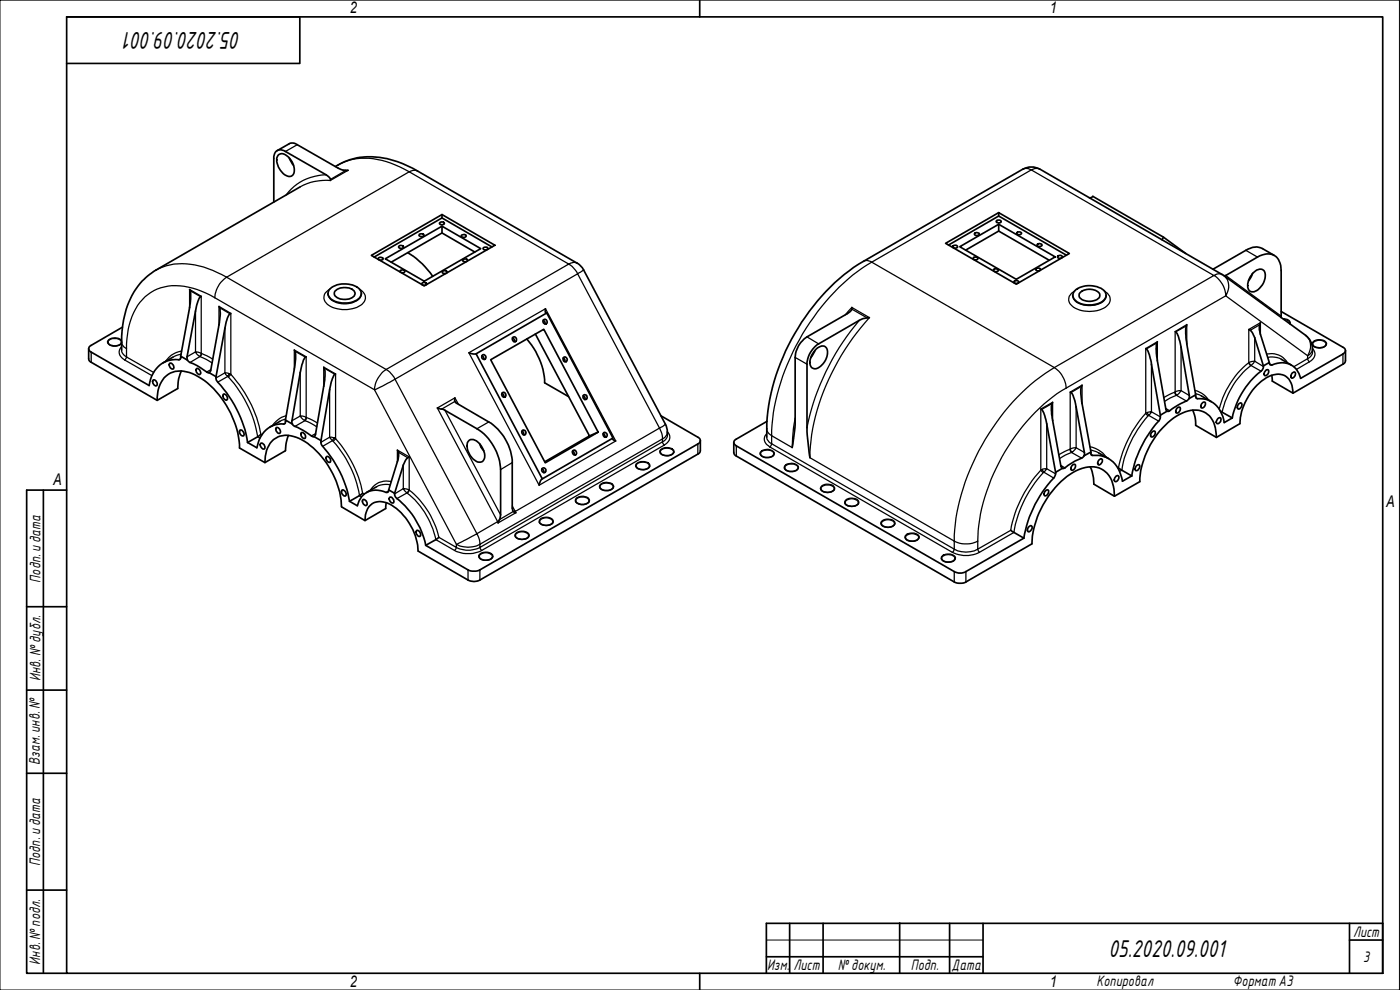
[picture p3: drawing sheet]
<svg xmlns="http://www.w3.org/2000/svg" width="420mm" height="297mm" viewBox="0 0 420 297" stroke-linecap="round" stroke-linejoin="round" font-family="sans-serif">
<defs><g id="words">
<g font-size="7">
<text x="72.3" y="9.5" transform="rotate(180 72.3 9.5)">05.2020.09.001</text>
<text x="332.7" y="287">05.2020.09.001</text>
</g>
<g font-size="4.8">
<text x="105" y="4">2</text>
<text x="315" y="4">1</text>
<text x="16" y="145.5">A</text>
<text x="416" y="152.1">A</text>
<text x="105" y="296">2</text>
<text x="315" y="296">1</text>
</g>
<g font-size="4.4">
<text x="12.2" y="174.8" transform="rotate(-90 12.2 174.8)">Подп. идата</text>
<text x="12.2" y="204.3" transform="rotate(-90 12.2 204.3)">Инв. №дубл.</text>
<text x="12" y="229.5" transform="rotate(-90 12 229.5)">Взам. инв. №</text>
<text x="12.1" y="259.8" transform="rotate(-90 12.1 259.8)">Подп. идата</text>
<text x="406.1" y="281.1">Лист</text>
<text x="12.1" y="289.4" transform="rotate(-90 12.1 289.4)">Инв. №подл.</text>
<text x="230.2" y="291.1">Изм.</text>
<text x="238.1" y="291.1">Лист</text>
<text x="251.5" y="291.1">№докум.</text>
<text x="273.3" y="291">Подп.</text>
<text x="285.6" y="291">Дата</text>
<text x="409.1" y="288.7">3</text>
<text x="329.1" y="295.8">Копировал</text>
<text x="370" y="295.7">Формат A3</text>
</g>
</g></defs>
<g fill="none" stroke="#000" stroke-width=".38">
<path d="M89.2 43.4l-3.5 2.1M97.9 52.4a15 15 0 0 0-12.1 6.2M101.5 49.5a19.3 19.3 0 0 1 17.2 0l4.1 2M102.9 51l1.6 .1-5.4 3.1a15.8 15.8 0 0 0-9 1.9M103.8 51.2l-4.6 2.6M122.8 51.5l47.9 27.7-54.8 31.7-47.9-27.7M122.8 51.5l-54.8 31.7M125.3 51.3l-1.2-.2-1.3 .4M307 50.7l1.6-.1a1.3 1.3 0 0 0 1.9 0l1.5 .1M173.2 79l-1.1-.3-1.4 .5 1 .7 1.7 2.3 1.7-1.3M259.1 78.4l1.2-.2 1.3 .5M261.6 78.7a63.2 63.2 0 0 0-23.6 26.8 59.4 59.4 0 0 0-6.4 25.2"/>
<path d="M261.6 78.7l47.9-27.7 54.8 31.7-47.9 27.6M261.6 78.7l54.8 31.6M373.9 75.1l3.5 2M46.7 81.1a18.6 18.6 0 0 1 15.8-.5l5.5 2.6M56.9 92.3v-5.4l3.5 2v17.1M57.1 87.2l3.1 1.8M58.7 93.3v12.3l-2.6 1.4M64.5 89.3l47.9 27.7 24.6 46.3v1l-5.3-3.1a25.2 25.2 0 0 0-8.9-14.1M64.5 89.3a21.3 21.3 0 0 0-15.2-3.2 14.4 14.4 0 0 0-10.5 11.4l-.7 4.1-.1 3M65.7 97.5v-5.6l3.6 2.1v18.3M65.9 92.3l3.1 1.9M67.5 98.5v13.4l-2.7 1.5"/>
<path d="M68 83.2a8.2 8.2 0 0 0-3.5 6.1M98.4 88.3a3.9 3.9 0 0 0 4 2.8 5.9 5.9 0 0 0 5.9-2.1l.2-.7M99 86.7a2.75 2.75 0 0 0-1.8 2.7 2.75 2.75 0 0 0 2 2.5 8.9 8.9 0 0 0 9.8-1 2.59 2.59 0 0 0-1.1-4.2M253.7 94.5l2-2.2 5.2 3a68.5 68.5 0 0 0-17.7 38.6l-.1 3.4 43.3 25.1M255.7 92.8l4.5 2.6M257.9 96.1a72 72 0 0 0-15.7 32.2M321.9 88.8a3.8 3.8 0 0 0 4 2.8 6.1 6.1 0 0 0 5.9-2l.2-.8M322.5 87.3a2.73 2.73 0 0 0-1.8 2.7 2.73 2.73 0 0 0 2.1 2.5 9.2 9.2 0 0 0 9.7-1.1 2.59 2.59 0 0 0-1.1-4.1M356 97.8l-3.1 1.8M366.8 82.4l-1.1-.2-1.4 .5a7.5 7.5 0 0 1 3.6 6.1 4.6 4.6 0 0 0-.6-6.1M367.9 82.7l16.6 12.2M378 97.5l-2.8 1.6"/>
<path d="M385 95.6a1.8 1.8 0 0 1 2.2 1.4v.2M385.3 95.9l1.4 .4 .4 .7M27.4 105.6v3.1M32.4 102.7a1.73 1.73 0 0 1 2.2-1.1l1.5 .4 .3 .7M36.5 102.3a2.69 2.69 0 0 0-4.2 .2 2.23 2.23 0 0 0 3.1 1.2l1.1-.8M36.5 105l.4 1.2 1.1 .9-.6 .9M36.5 102.6l.1 .8 .5 .7 .9 .5M36.5 104a2.41 2.41 0 0 0 .9 4M37.4 108l8.2 4.7M38 104.6v2.5l8.1 4.6M54.2 107.7l-.5 .2M54.4 106.3l-2.5 .9"/>
<path d="M54.5 105.3l-1.6 .5a6.7 6.7 0 0 0-3.3 2.7M60 107l3.6 1.9M60 107l-3 1.8M60.4 106l3.4 1.7M60.4 106l-.4 1M60.4 106l-1.7-.4 1.2 1.3M60.5 106v.5l-.5 .5M63.2 110.9l-1.2 .7M68.5 113.1a35.6 35.6 0 0 1 8.8 17.9l.7 .4M68.5 113.1l-.2-.1-3 1.7M68.8 112.1l-1.3-.2 .2 .4a.51 .51 0 0 0 .5 .5 .51 .51 0 0 0 .5-.5l.1-.2 .5 .2M69.3 112.3a37.1 37.1 0 0 1 9 18.1l.2 .1"/>
<path d="M69.3 112.3l-.8 .8M88.3 110.7v-5.7l3.6 2v18.2l3.3 1.7M88.5 105.4l3.2 1.8M90.1 111.7v13.1l-2.5 1.4M97.2 115.9v-5.7l3.5 2v19.4M97.3 110.5l3.2 1.8M98.9 116.9v14.3l-2.6 1.5M114.6 111.9l1.3-1 1 .7 1.7 2.2-6.2 3.2a7.6 7.6 0 0 1 2.2-5.1zM140.7 105.8l23-13.2 21.1 39.7-23 13.3zM238.6 107.2l3.6 2.1M242.2 101.1l3.5 2.1M316.4 110.3a64.6 64.6 0 0 0-25.3 30.5 56.4 56.4 0 0 0-4.7 21.6"/>
<path d="M316.4 110.3a8.2 8.2 0 0 1 3.6 6.1M320 116.4a54.8 54.8 0 0 0-20.2 22.3 52.2 52.2 0 0 0-6.4 23.7M324.5 115.9l-3.1 1.9M345.6 109.3v14.3l2.6 1.5M347.2 102.9l-3.2 1.8M347.3 108.3v-5.8l-3.4 2.1v19.4M352.6 117.7v.4l.5 .5M353.1 118.6l-3.6 1.8M353.1 118.6l2.9 1.7M353.2 118.5l1.3-1.3-1.2 .1a.61 .61 0 0 0-.6 .6 .61 .61 0 0 0 .5 .6l-.1 .1M354.5 104.2v13l2.4 1.5M356.2 103.2v-5.8l-3.5 2.1v18.1l-3.5 1.7"/>
<path d="M358.6 117.1l2.7 1.3 1.5 1.7M358.8 118.1l1.8 .7M358.9 119.4l.4 .2M374.8 108.8a26 26 0 0 0-8.9 14M374.8 108.8l.5 .9M374.8 108.8l.6 .9M374.9 108.8l1.7-.4-1.2 1.3M375.4 109.7a24.2 24.2 0 0 0-8.6 14l-.3 .1M375.4 109.7l3.1 1.7M376.6 101.3v7.1l2.6 1.6M378.3 100.3v-3.5l-3.5 2.1v9.9M380.2 106.2a5.6 5.6 0 0 1 6.2 2.7"/>
<path d="M380.5 107.2h2.2l1.9 .6M380.9 109.1l.8 .4M388.3 110l4.1-2.4v-.9l-24.5-17.9-47.9 27.6M391.9 100.6a4.5 4.5 0 0 1 .5 6.1l.9-.5 .5-.7 .1-.8M392.9 108.6l-3.8 2.3M393.9 105.6l-.4 1.1-1.1 .9 .5 1M393.9 104.6a2.39 2.39 0 0 1-1 4M394 103.3a2.39 2.39 0 0 1 4-.3v.3M394.1 102.5a2.74 2.74 0 0 1 4 .6 2.51 2.51 0 0 1-4.3 .1zM403 106.2v3.1M85.6 127l-.4 .2M85.7 125.7l-1.7 .7"/>
<path d="M85.9 124.7l-2 .9-2.1 2.1M90.1 124.8l1.8 .4a.66 .66 0 0 1-.5 .9 .66 .66 0 0 1-.8-.6zM91.4 126.2h.1M91.5 126.2l3.6 1.9M91.5 126.2l-3 1.7M91.9 125.3l-.1 .6-.3 .3M94.7 130.1l-1.2 .7M99.9 132.4l-.1-.2-3 1.7M100.3 131.4l-1.4-.2 .9 1 .5-.8 .4 .2M100.7 131.6a34.1 34.1 0 0 1 8.1 16.4l.5 .3M100.7 131.6l-.8 .8a32.4 32.4 0 0 1 8 16.3l.6 .4M119.3 138.5v-3.4l3.5 2v10"/>
<path d="M119.6 135.7l2.8 1.6M121 139.6v7l-2.6 1.6M133.5 123.1l16.7 31.4M136.5 120.4l-3.9 2.3M137.6 121.3l-1.1-1.9-5.2 3 18.1 34.1-6.3 3.6-24.5-46.3 54.8-31.6 24.5 46.2-43.3 25.1-.9-1.7M144.3 134l.1 .2M146.7 126.6l-3.6 2M153.7 138.8l-3.5 2.1M190.9 139.8a2.34 2.34 0 0 1 3.3-.9l.6 .5 .1 .4M191 139.1a2.81 2.81 0 0 1 4 .4 1.76 1.76 0 0 1-2.4 1.4 1.46 1.46 0 0 1-1.8-1.5zM198.2 135.6a2.18 2.18 0 0 1 3.3-.8l.3 .1 .4 .7M198.2 134.9a2.81 2.81 0 0 1 4 .4 1.76 1.76 0 0 1-2.4 1.4 1.31 1.31 0 0 1-1.3-.4 1.31 1.31 0 0 1-.3-1.4z"/>
<path d="M199.4 133.5l-54.8 31.6M199.7 127.3l-1.8 1.1 .7 1.7 .2 1.6 .8-.6 .6-.7 .1-.7M200.3 130.5l-.4 1.2-1.1 .9 .6 .9M200.3 129.5a2.41 2.41 0 0 1-.9 4M209.4 133.2v3.1M221 133.8v3M228.2 136.2a2.34 2.34 0 0 1 3.4-.9l.5 .4 .1 .5M228.2 135.6a2.68 2.68 0 0 1 4.2 .4 1.84 1.84 0 0 1-2.3 1.3 1.72 1.72 0 0 1-2-1.4zM230.1 131.1l.2 .8 .5 .7 .8 .5M230.1 128.6l.4 1.2 1.1 .9M230.1 130.1a2.41 2.41 0 0 0 .9 4M231 134.1l54.8 31.6"/>
<path d="M231.6 133.1l-.6 1M231.6 130.7v2.4M231.6 133.1l54.8 31.7M235.7 139.6a2.69 2.69 0 0 1 3.9 .6 1.84 1.84 0 0 1-2.2 1.3 1.61 1.61 0 0 1-2-1.4zM238.6 125.4l-.5 3-.4 5.9-6.1-3.6M314.1 127.2v13.4l2.7 1.6M315.7 121.1l-3.1 1.8M315.9 126.2v-5.5l-3.5 2v18.4M318.3 139.6l1.3 .8M321.1 134.8l.5 .9M321.6 135.7l-3.6 1.9M321.6 135.7l3 1.8"/>
<path d="M321.8 135.7l1.2-1.3-1.2 .1a.61 .61 0 0 0-.6 .6 .61 .61 0 0 0 .6 .6h-.2M323 122.1v12.3l2.4 1.3M324.7 121.1v-5.5l-3.5 2.1v17l-3.4 1.7M327.1 134l2.4 .9a6.6 6.6 0 0 1 2.5 2.3M327.3 135l2.4 .9M327.5 136.4l.4 .2M343.9 124a36.4 36.4 0 0 0-8.4 16.5M343.9 124l.7 .8M344.3 123.7l1.3-.1-.9 1zM344.3 123.7l-.4 .3M347.7 126.4l-3-1.8a31.5 31.5 0 0 0-8 16.5l-.7 .4M349.8 122.5l1.2 .7"/>
<path d="M116.6 147.3l-.7 .5M117.1 145.5l-2.2-.1-1.9 .6M117.4 144.4a5.7 5.7 0 0 0-6.3 2.7M121 146.6l1 .1a.52 .52 0 0 1 .6 .6 .52 .52 0 0 1-.6 .5zM122.2 147.9l-3.1 1.7M122.7 147l.1 .1M122.8 147.1l-.6 .8a23.7 23.7 0 0 1 8.6 14l5.6 3.2M154.1 153.5l-4.2 2.4M154.4 153.7l.2-.2 .2 .3-5.3 3.1-.1-.4 .3-.2M161.9 156.6a2.25 2.25 0 0 1 4 0M162 155.9a2.74 2.74 0 0 1 4.1 .4 1.79 1.79 0 0 1-2.5 1.4 1.34 1.34 0 0 1-1.6-1.8zM172.8 150.3a2.37 2.37 0 0 1 3.8-.5l.2 .5"/>
<path d="M173.1 149.3a2.8 2.8 0 0 1 3.8 .7 1.79 1.79 0 0 1-2.5 1.4 1.34 1.34 0 0 1-1.6-1.8zM180 146.1a2.34 2.34 0 0 1 3.4-.9l.6 .9M180.1 145.4a2.81 2.81 0 0 1 4 .4 2.03 2.03 0 0 1-2.8 1.3 1.11 1.11 0 0 1-1.2-.5 1.11 1.11 0 0 1 0-1.2zM235.5 140.4a1.73 1.73 0 0 1 2.2-1.2l1.4 .5 .4 .7M246.4 146.7a1.76 1.76 0 0 1 2.2-1.2l1.4 .5 .4 .7M246.6 145.8a2.88 2.88 0 0 1 3.8 .4 1.42 1.42 0 0 1-1.7 1.6 1.92 1.92 0 0 1-2.4-1.4zM253.6 150.9a2.25 2.25 0 0 1 4 0M253.8 150a2.88 2.88 0 0 1 3.9 .4 1.42 1.42 0 0 1-1.7 1.5 1.92 1.92 0 0 1-2.5-1.4zM264.5 157.1a2.31 2.31 0 0 1 4 0M264.7 156.3a2.96 2.96 0 0 1 3.8 .3 1.77 1.77 0 0 1-2.6 1.6 1.18 1.18 0 0 1-1.3-.5 1.18 1.18 0 0 1 .1-1.4zM312.4 141.1a36.4 36.4 0 0 0-9.1 18l-9.9 5.7v-2.4M312.4 141.1l.7 .7"/>
<path d="M312.4 141.1l.4-.3 .4 .9M312.8 140.8l1.3-.2-.9 1.1M313.2 141.7a34.9 34.9 0 0 0-8.9 18.1l-10.4 5.9M313.2 141.7l3 1.7M136.4 165.1l.6-.8a7.9 7.9 0 0 0 7 0l.6 .8M136.4 165.1a9.3 9.3 0 0 0 8.2 0M137 163.3l6.1-3.2 .7 1.7 .2 1.5a7.4 7.4 0 0 1-7 0zM140.5 171v3M143.7 166.5a2.78 2.78 0 0 1 4.2 .2 1.6 1.6 0 0 1-2 1.4 1.74 1.74 0 0 1-2.2-1.6zM143.8 167a2.35 2.35 0 0 1 3.6-.6l.4 .6M144 163.3l54.8-31.6v.9l-54.8 31.7zM144 171v3"/>
<path d="M154.7 160.7a2.29 2.29 0 0 1 3.3-.8l.7 .8M154.7 160.1a2.8 2.8 0 0 1 4.1 .3 1.62 1.62 0 0 1-2 1.4 1.97 1.97 0 0 1-2.3-1.2zM271.7 161.3a2.46 2.46 0 0 1 4-.3v.3M271.7 160.7a2.8 2.8 0 0 1 4.2 .4 2.49 2.49 0 0 1-4.1 .6l-.2-.5zM282.6 167.6a2.27 2.27 0 0 1 3.3-.9l.5 .4 .2 .5M282.6 167a2.8 2.8 0 0 1 4.2 .4 2.33 2.33 0 0 1-3.5 1l-.8-.6zM285.8 165.7a9.1 9.1 0 0 0 8.1 0M286.4 164.8a7.4 7.4 0 0 0 7 0l.5 .9M286.4 162.4a7.9 7.9 0 0 0 7 0M286.4 164.8l-.6 .9M286.4 162.4v2.4M286.4 171.5v3.1"/>
<path d="M289.9 171.5v3.1"/>
</g>
<g fill="none" stroke="#000" stroke-width=".51">
<path d="M83.2 45.2l3.9-2.2h1.2l13.1 7.4a4 4 0 0 0 3.1 .7M83.6 46.5a2.23 2.23 0 0 1 3 .7 4.7 4.7 0 0 1 1.3 5.2 1.99 1.99 0 0 1-2.9-.3 5.6 5.6 0 0 1-1.8-5zM86.8 47.4l1.3 2.2M90.1 56.1l-43.4 25a21.6 21.6 0 0 0-9.9 16.5l-.3 3.3v4.1M99.1 54.2a1.73 1.73 0 0 0-1.2-1.8l-12.2-6.9a2.13 2.13 0 0 0-2.5-.3 2.13 2.13 0 0 0-1 2.3v13.1M100.6 50a20.9 20.9 0 0 1 18.7-1.5l4.5 2 49.4 28.5M327 59.4l1-.5 21.2 12.3 6.7 4.9M111.4 76.6l21.3-12.2 15.8 9.2-21.2 12.2zM113.6 77.4a.79 .79 0 0 1 1.3 .4 .79 .79 0 0 1-.7 .3 .79 .79 0 0 1-.7-.6zM115.6 77.6l17.1-9.7 11.6 6.7-17 9.8zM119.6 74a.83 .83 0 0 1 1.5 .2 .84 .84 0 0 1-1.5-.2zM122.4 75.8a25.4 25.4 0 0 1 7.5 7.1"/>
<path d="M125.9 70.3a.79 .79 0 0 1 1.3 .4 .7 .7 0 0 1-.8 .4 .7 .7 0 0 1-.5-.8zM131.9 66.9a.69 .69 0 0 1 .8-.4 .69 .69 0 0 1 .5 .8 .83 .83 0 0 1-1.3-.4zM132.7 64.4v1l-20.4 11.7M132.7 65.4l14.9 8.7M132.7 67.9v2M138.4 70.7a.83 .83 0 0 1 1.5 .2 .84 .84 0 0 1-1.5-.2zM138.9 77.8a.79 .79 0 0 1 1.4 .4 .8 .8 0 0 1-1.4-.2zM142.5 75.6l-9.8-5.7-15.3 8.8M145 74.5a.69 .69 0 0 1 .8-.5 .69 .69 0 0 1 .5 .8 .78 .78 0 0 1-1.3-.3zM173.2 78.9l1.1 .9 .8 1.1 24.6 46.4 .5 1.4 .1 1.8M283.8 73l15.9-9.2 21.2 12.3-15.9 9.2zM285.9 73.8a.78 .78 0 0 1 .9-.2 .78 .78 0 0 1 .5 .6 .97 .97 0 0 1-1.4-.2z"/>
<path d="M288 74l11.7-6.7 17 9.8-11.7 6.7zM289.8 75l9.9-5.7 15.2 8.8M292.1 77.4a.75 .75 0 0 1 .8-.3 .75 .75 0 0 1 .5 .6 .74 .74 0 0 1-.7 .3 .74 .74 0 0 1-.6-.6zM292.5 70a.97 .97 0 0 1 1.4 .3 .77 .77 0 0 1-.8 .4 .77 .77 0 0 1-.6-.7zM299 66.3a.78 .78 0 0 1 .8-.3 .78 .78 0 0 1 .6 .7 .97 .97 0 0 1-1.4-.3zM299.7 63.8v1l-15 8.7M299.7 64.8l20.3 11.8M299.7 67.3v2M305.3 69.7a.7 .7 0 0 1 .8-.2 .7 .7 0 0 1 .4 .7 .74 .74 0 0 1-.8 .2 .74 .74 0 0 1-.5-.6zM311.3 73.3a.97 .97 0 0 1 1.4 .3 .77 .77 0 0 1-.8 .4 .77 .77 0 0 1-.6-.7zM317.6 76.8a.7 .7 0 0 1 .7-.2 .7 .7 0 0 1 .5 .7 .73 .73 0 0 1-.8 .3 .73 .73 0 0 1-.6-.7zM349.2 71.2l-.5 .7"/>
<path d="M382.4 76.6l-3.5-2a5 5 0 0 0-5 .5l-9.9 5.7M36.8 98.2l-9.4 5.4a1.06 1.06 0 0 0-.8 1 1.06 1.06 0 0 0 .8 1l17.4 10.1a8.1 8.1 0 0 1 9-7.8l.4-.3v-.7l2.1 1.2M56.9 86.9a10.7 10.7 0 0 1 0 5.4l-2.7 14.6M60.4 88.9a6.7 6.7 0 0 0-1.7 4.4l-2.6 13.7 .2 1.1M65.7 91.9a9.1 9.1 0 0 1 0 5.6l-2.5 13.6-.5 .7M69.3 94a5.1 5.1 0 0 0-1.7 3.8l-2.8 15.2M98.4 88.1v.2M98.8 86.9a7.2 7.2 0 0 1 9-.2 2.18 2.18 0 0 1-1.2 3.6 7 7 0 0 1-7.7-1l-.5-1.2zM100.6 87.3a4.2 4.2 0 0 1 5.8 .3 1.65 1.65 0 0 1-1.6 2.1 3.9 3.9 0 0 1-4.4-1.2l-.1-.6zM108.5 88.1v.2M120.1 81.1a.79 .79 0 0 1 1.4 .4 .8 .8 0 0 1-1.4-.2zM126.7 84.9a.79 .79 0 0 1 1.3 .4 .79 .79 0 0 1-.8 .3 .79 .79 0 0 1-.6-.5z"/>
<path d="M132.8 81.4a.68 .68 0 0 1 .8-.2 .68 .68 0 0 1 .4 .7 .83 .83 0 0 1-1.3-.4zM163 96.1l.5 .5v.6M163.7 92.6v1.2l.4 .1M255.7 92.3a1.84 1.84 0 0 1-1.4 1.8l-12.1 7a7.7 7.7 0 0 0-3.6 6.1v20.2l-.9 6.9M260.9 95.3l-1.9 .3-1.1 .5-12.2 7.1a7.6 7.6 0 0 0-3.5 6.1v20.1l.9 7.9M298.2 80.9a.97 .97 0 0 1 1.5 .2 .77 .77 0 0 1-.9 .5 .77 .77 0 0 1-.6-.7zM304.4 84.4a.73 .73 0 0 1 .8-.2 .73 .73 0 0 1 .5 .6 .89 .89 0 0 1-1.4-.2zM310.9 80.7a.74 .74 0 0 1 .8-.3 .74 .74 0 0 1 .5 .6 .74 .74 0 0 1-.7 .3 .74 .74 0 0 1-.6-.6zM321.9 88.6v.2M323 86.9a7.2 7.2 0 0 1 8.6 .6 2.44 2.44 0 0 1-1.9 3.5 7 7 0 0 1-7.2-1.1 2 2 0 0 1 .5-3zM324.4 87.6a4.3 4.3 0 0 1 5.6 .5 1.69 1.69 0 0 1-1.7 2.1 4.1 4.1 0 0 1-4.4-1.1v-1zM332 88.6v.2"/>
<path d="M352.7 99.5a6.2 6.2 0 0 1 1.6 4.1l2.6 15.1-.1 .9M356.2 97.4a12.5 12.5 0 0 0 0 5.8l2.6 15.3M367.5 82.9l9.9-5.8a4.5 4.5 0 0 1 6.3 .7l.7 1.9 .1 1.5v14.1M374.8 98.9a3.9 3.9 0 0 1 1.8 2.4l2.6 8.5M375.9 82a2.53 2.53 0 0 1 3.4-.8 4.8 4.8 0 0 1-3.4 6.4 1.71 1.71 0 0 1-1.4-2.4l.5-1.6zM375.9 82l-1.2 2.3M378.3 96.8a4.6 4.6 0 0 0 0 3.5l2.6 8.5M384.5 93.5l18.5 10.7a1.06 1.06 0 0 1 .8 1 1.06 1.06 0 0 1-.8 1l-12.7 7.3a5.8 5.8 0 0 0-8.6-4h-.5l-.3-.7-1.7 1-.4 1.2a24.6 24.6 0 0 0-9 14.4M387.1 97v.1M26.6 104.6v3.1l.5 .8 20.1 11.6 6.1-3.5 .3-2.9 .8-2.4M32.4 102.7a2.21 2.21 0 0 0 3.2 .9l.7-.5 .1-.4M45.9 114.1a1.04 1.04 0 0 1 1.1 .5 1.04 1.04 0 0 1-.1 1.1 1.22 1.22 0 0 1-1-1.6z"/>
<path d="M50.9 109a1.06 1.06 0 0 1 1.1 .6 1.06 1.06 0 0 1-.1 1.1 1.18 1.18 0 0 1-1-1.7zM51.9 107.2l-3 1.7M56.3 108.1l.3 .4a23 23 0 0 1 5.6 3.2l.5 .1M58.9 110.7a1.06 1.06 0 0 1 1.1 .5 1.06 1.06 0 0 1-.1 1.2 1.31 1.31 0 0 1-1-1.7zM62.7 111.8l2.1 1.2 .1 1a36.8 36.8 0 0 1 9.4 18.8M67 118.3a1.06 1.06 0 0 1 1.1 .6 1.06 1.06 0 0 1-.1 1.2 1.31 1.31 0 0 1-1-1.8zM88.3 105a10.3 10.3 0 0 1 0 5.7l-2.6 15.3M91.9 107a4.1 4.1 0 0 0-1.4 3l-2.9 16.6 .2 .6M97.2 110.2a10.3 10.3 0 0 1 0 5.7l-2.5 14.5-.5 .6M100.7 112.2a6.2 6.2 0 0 0-1.6 4.1l-2.8 15.9M136.5 119.4v.9l.3 .6 9.9 5.7a15.4 15.4 0 0 1 7 12.2v13.6a1.23 1.23 0 0 0 1.1 1.4M140.7 105.8l1.4 .4h.8"/>
<path d="M142.9 106.2l21.2-12.3 19.9 37.5-21.2 12.3zM144.7 106.7l.4 .5v.6M147.3 107.9l15.9-9.1 16.3 30.9-15.9 9.2zM150.6 118l.5 .5v.6M153.8 101.4l.5 .4v.7M158.1 101.7a21.3 21.3 0 0 1 5.3 13.2l7.2 4.1M160.7 100.2l16.2 30.6-13.4 7.7M169 107.4l.5 .5v.6M175 118.7l.5 .5v.7M244.6 105.1l-1.3 2.2M245 104.7a1.9 1.9 0 0 1 3.2-.1 5.1 5.1 0 0 1-3.6 6.1 1.81 1.81 0 0 1-1.5-2.4l.5-1.7zM321.2 117.7a5.1 5.1 0 0 1 1.6 3.8l2.7 14.5-.2 .8"/>
<path d="M324.7 115.6a9.1 9.1 0 0 0 0 5.5l2.7 14.5M343.9 104.6a7.9 7.9 0 0 1 1.7 4.7l2.6 15.3M347.3 102.5l-.3 .9v1.3l.2 2.3 2.7 15.7 .4 .7M356.8 119.6l-.6 .7a21 21 0 0 0-5.4 3.1h-.5M356.8 119.6l2-1.1 .2 1a7.8 7.8 0 0 1 8.4 7.3l2.4-1.4M360.6 118.8l2.9 1.7M379.9 111.2l.4-.3a.92 .92 0 0 1 .5 1 .92 .92 0 0 1-.8 .7l-.1 .1a.79 .79 0 0 1-.6-.8 .79 .79 0 0 1 .6-.7zM384.6 107.8l2.9 1.7M387.9 111.9a.59 .59 0 0 1 .9-.1 .59 .59 0 0 1-.1 .9l-.2 .3a.61 .61 0 0 1-.9 .4 .61 .61 0 0 1-.1-1zM388 118a5.2 5.2 0 0 0-3.8-5.7 8.9 8.9 0 0 0-7 3.3 17.9 17.9 0 0 0-5.1 11.5l-7 4.1-6.3-3.6-.2-2.5-.7-2.1M393.9 105.6a5.3 5.3 0 0 0-2.1-5l-24.8-18.1-55-31.8a5.1 5.1 0 0 0-5 .1l-47.9 27.6a62.2 62.2 0 0 0-24.8 30.5 54.3 54.3 0 0 0-4.2 22.2M394 103.3a2.55 2.55 0 0 0 3.6 .6l.4-.6"/>
<path d="M403.8 105.2v3.1l-.4 .8-15.4 8.9-6.2-3.7-.1-1.7M47.2 120.1a8.1 8.1 0 0 1 4.6-8.4 10.2 10.2 0 0 1 8.7 1.9 27.5 27.5 0 0 1 11.4 20.8l7.6 4.4 6.2-3.6 .2-2.4 .7-2.1M72 129.1a1.08 1.08 0 0 1 1 .5 1.08 1.08 0 0 1 0 1.2 1.18 1.18 0 0 1-1-1.7zM78.2 133a1.06 1.06 0 0 1 1.1 .5 1.06 1.06 0 0 1-.1 1.2 1.24 1.24 0 0 1-1-1.7zM78.3 130.4l-4 2.4M79.5 138.8a7.7 7.7 0 0 1 4.5-7.9 11.3 11.3 0 0 1 10 3.5 25.8 25.8 0 0 1 8.5 17.7l7 4.1 6.3-3.6 .1-1.7M82.9 128.3a1.06 1.06 0 0 1 1.1 .5 1.06 1.06 0 0 1-.1 1.2 1.31 1.31 0 0 1-1-1.7zM84 126.4l-3 1.7M87.8 127.2l.5 .6 2.7 1.3 2.9 1.9h.3M87.8 127.2l-2.1-1.2-.2 1.1a7.9 7.9 0 0 0-8.4 7.3l-2.8-1.6M90.4 129.8a1.06 1.06 0 0 1 1.1 .5 1.06 1.06 0 0 1-.1 1.3 1.23 1.23 0 0 1-1-1.8zM94.2 131l2.1 1.2 .1 1a37.2 37.2 0 0 1 8.5 17.2"/>
<path d="M98 137a1.06 1.06 0 0 1 1 .6 1.06 1.06 0 0 1-.1 1.1 1.24 1.24 0 0 1-.9-1.7zM119.3 135.1a3.9 3.9 0 0 1 0 3.4l-2.7 8.5M122.8 137.1a3.9 3.9 0 0 0-1.8 2.5l-2.6 8.4M131.3 122.4l1.9 .5 9.9 5.7a15.7 15.7 0 0 1 7.1 12.3v13.6l-.7 2.4M140.7 132.2a2.84 2.84 0 0 1 3.8 1.6 4 4 0 0 1 .5 4.4 2.07 2.07 0 0 1-3-.4 5 5 0 0 1-1.5-5.3zM144 133.1l.6 1.4 .6 .8M156.7 129.3l.4 .5v.7M171.8 135.4l.4 .2 .1 .8M179.5 129.7l-2.6 1.1M181 130.1l.5 .4v.7M181.2 129.8a.7 .7 0 0 1 1.1 .6 .7 .7 0 0 1-1 .6l-.3-.6zM183.9 131.4l.1 .5 .8 .4"/>
<path d="M190.9 139.8a2.48 2.48 0 0 0 4 .2v-.2M198.2 135.6a2.21 2.21 0 0 0 3.1 .9l.6-.3 .3-.6M198.4 124.8l11 6.4a1.06 1.06 0 0 1 .8 1 1.06 1.06 0 0 1-.8 1l-65.4 37.8a4.3 4.3 0 0 1-3.5 0l-12.7-7.4M210.2 132.2v3l-.5 .9-65.7 37.9a3.8 3.8 0 0 1-3.5 0l-15-8.7a17.3 17.3 0 0 0-9.4-14.4 4.6 4.6 0 0 0-6.5 4.5l-.1 .8M220.2 132.8v3l.5 .8 65.7 38a4.2 4.2 0 0 0 3.5 0l19.8-11.4a27.4 27.4 0 0 1 12.4-21.5 8.2 8.2 0 0 1 9.6-.2 8.8 8.8 0 0 1 2.8 7.4M228.2 136.2a2.48 2.48 0 0 0 4 .2v-.2M230.2 126.4l-9.2 5.3a1.06 1.06 0 0 0-.8 1.1 1.06 1.06 0 0 0 .8 1l65.4 37.7a3.7 3.7 0 0 0 3.5 0l17.4-10M312.4 122.7a5.6 5.6 0 0 1 1.6 3.8l2.8 15.2M315.9 120.7a9 9 0 0 0 0 5.5l2.5 13.7 .4 .6M321.9 139.6a.56 .56 0 0 1 .9-.1 .56 .56 0 0 1-.2 .8l-.3 .5a.58 .58 0 0 1-.9 .2 .58 .58 0 0 1 .1-.9zM325.3 136.8l2.1-1.2 .2 1a8.1 8.1 0 0 1 9.1 6.8l.2 1 2.8-1.6M325.3 136.8l-.3 .4a23.7 23.7 0 0 0-5.8 3.4l-.4-.1"/>
<path d="M329.7 138.2l.6-.5a.84 .84 0 0 1 .6 .7 .84 .84 0 0 1-.6 .8l-.6 .3-.3-.3zM329.7 135.9l3 1.7M340.9 139.9l.7-.5a.79 .79 0 0 1 .5 .8 .79 .79 0 0 1-.5 .8 .56 .56 0 0 1-.9 .1 .56 .56 0 0 1 .1-.9zM345.6 129.8l.2-.2a.56 .56 0 0 1 .9-.1 .56 .56 0 0 1-.1 .9l-.4 .5a.56 .56 0 0 1-.9 .1 .56 .56 0 0 1 .1-.9zM350.3 123.4l-2.1 1.2-.2 1.2a35.1 35.1 0 0 0-8.3 17M353.1 122.6l.2-.2a.58 .58 0 0 1 .9-.1 .58 .58 0 0 1-.1 .9l-.2 .3a.6 .6 0 0 1-.8 .4 .6 .6 0 0 1-.1-1zM360.9 120.9a.56 .56 0 0 1 .8-.1 .56 .56 0 0 1-.1 .9l-.3 .5a.58 .58 0 0 1-.9 .1 .58 .58 0 0 1 .1-.9zM365.1 131.2a8.9 8.9 0 0 0-2.7-6.9 7.3 7.3 0 0 0-8.4 0 25.2 25.2 0 0 0-11.9 20.2l-7.6 4.4-6.2-3.6-.5-3.7-.6-1.5M365.5 125.6l.5-.3a.8 .8 0 0 1 .5 .8 .8 .8 0 0 1-.5 .8l-.2 .1a.64 .64 0 0 1-.9-.3 .64 .64 0 0 1 .4-.9zM366.2 123.3l3.6 2.1M371.8 121.1l.4-.2a.84 .84 0 0 1 .6 .8 .84 .84 0 0 1-.6 .8l-.4 .2a.89 .89 0 0 1-.5-.8 .89 .89 0 0 1 .5-.8zM102.6 147.1a1.06 1.06 0 0 1 1.1 .5 1.06 1.06 0 0 1-.1 1.2 1.23 1.23 0 0 1-1-1.7z"/>
<path d="M104.9 150.4l2.4 1.4a5.8 5.8 0 0 1 8.6-4l.5-.1 .2-.7 1.8 1 .3 1.2a24.6 24.6 0 0 1 9.1 14.4M108.8 150.1a.94 .94 0 0 1 1.1 0 .94 .94 0 0 1 .3 1.1v.2a.94 .94 0 0 1-1.1 0 .94 .94 0 0 1-.3-1zM108.8 148l-3.9 2.4M113 146l-3 1.8M117 149.2a1.08 1.08 0 0 1 1 .6 1.08 1.08 0 0 1-.1 1.1 1.18 1.18 0 0 1-.9-1.7zM125 159.2a1.06 1.06 0 0 1 1.1 .5 1.06 1.06 0 0 1-.1 1.3 1.31 1.31 0 0 1-1-1.8zM161.9 156.6a2.55 2.55 0 0 0 3.7 .5l.3-.5M162.6 140.7l.5 .4v.7M162.8 143.7l-.6 .5-.4 1.4M172.8 150.3a2.39 2.39 0 0 0 4 0M180 146.1a2.39 2.39 0 0 0 4 0M235.5 140.4a2.21 2.21 0 0 0 3.1 .9l.6-.3 .3-.6"/>
<path d="M246.4 146.7a2.55 2.55 0 0 0 3.7 .5l.3-.5M253.6 150.9a2.55 2.55 0 0 0 3.7 .5l.3-.5M264.5 157.1a2.32 2.32 0 0 0 4 0M303.3 159.1l4 2.4M308.6 158.2l.6-.5a.84 .84 0 0 1 .6 .8 .84 .84 0 0 1-.6 .8l-.3 .3-.5-.3zM314 147.1l.3-.1a.83 .83 0 0 1 .5 .8 .83 .83 0 0 1-.5 .7l-.5 .3a.8 .8 0 0 1-.5-.8 .8 .8 0 0 1 .5-.8zM318.8 140.5l-2 1.2-.3 1.2a36.9 36.9 0 0 0-9.2 18.6M334.9 142.9l.4-.2a1.01 1.01 0 0 1 .4 1.1 1.01 1.01 0 0 1-1 .7l-.3-.5zM335.7 140.4l4 2.4M131.7 161.2l-3.9 2.4M143.8 167a2.21 2.21 0 0 0 3.1 .9l.6-.3 .3-.6M154.7 160.7a2.02 2.02 0 0 0 2.8 1l.9-.4 .3-.6"/>
<path d="M271.7 161.3a2.46 2.46 0 0 0 4 .2v-.2M282.6 167.6a2.48 2.48 0 0 0 4 .2v-.2"/>
<circle cx="163.6" cy="96.6" r=".68"/>
<circle cx="145.3" cy="107.2" r=".68"/>
<circle cx="151.2" cy="118.5" r=".7"/>
<circle cx="154.4" cy="101.9" r=".7"/>
<circle cx="169.6" cy="107.9" r=".68"/>
<circle cx="175.6" cy="119.2" r=".7"/>
<circle cx="157.3" cy="129.8" r=".68"/>
<circle cx="172.5" cy="135.8" r=".7"/>
<circle cx="163.2" cy="141.1" r=".68"/>
</g>
<path d="M237 277v15M247 277v15M270 276.9v15.1M285 277v15M295 277v15M405 277v15M230 292v-15h185v15M230 287.1h65M405 282.1h10" fill="none" stroke="#000" stroke-width=".51"/>
<path d="M230 282.1h65" fill="none" stroke="#000" stroke-width=".3"/>
<path d="M20 5.1h395v286.9h-395zM210 0v5.1M210 292v5" fill="none" stroke="#000" stroke-width=".51"/>
<path d="M0 0h420v297h-420z" fill="none" stroke="#000" stroke-width=".3"/>
<path d="M20 5.1h70v13.9h-70M13 147.1v144.9M20 147.1h-12v144.9h12M8 182h12M8 207.1h12M8 232h12M8 267.1h12" fill="none" stroke="#000" stroke-width=".51"/>
<use href="#words"/>
</svg>
